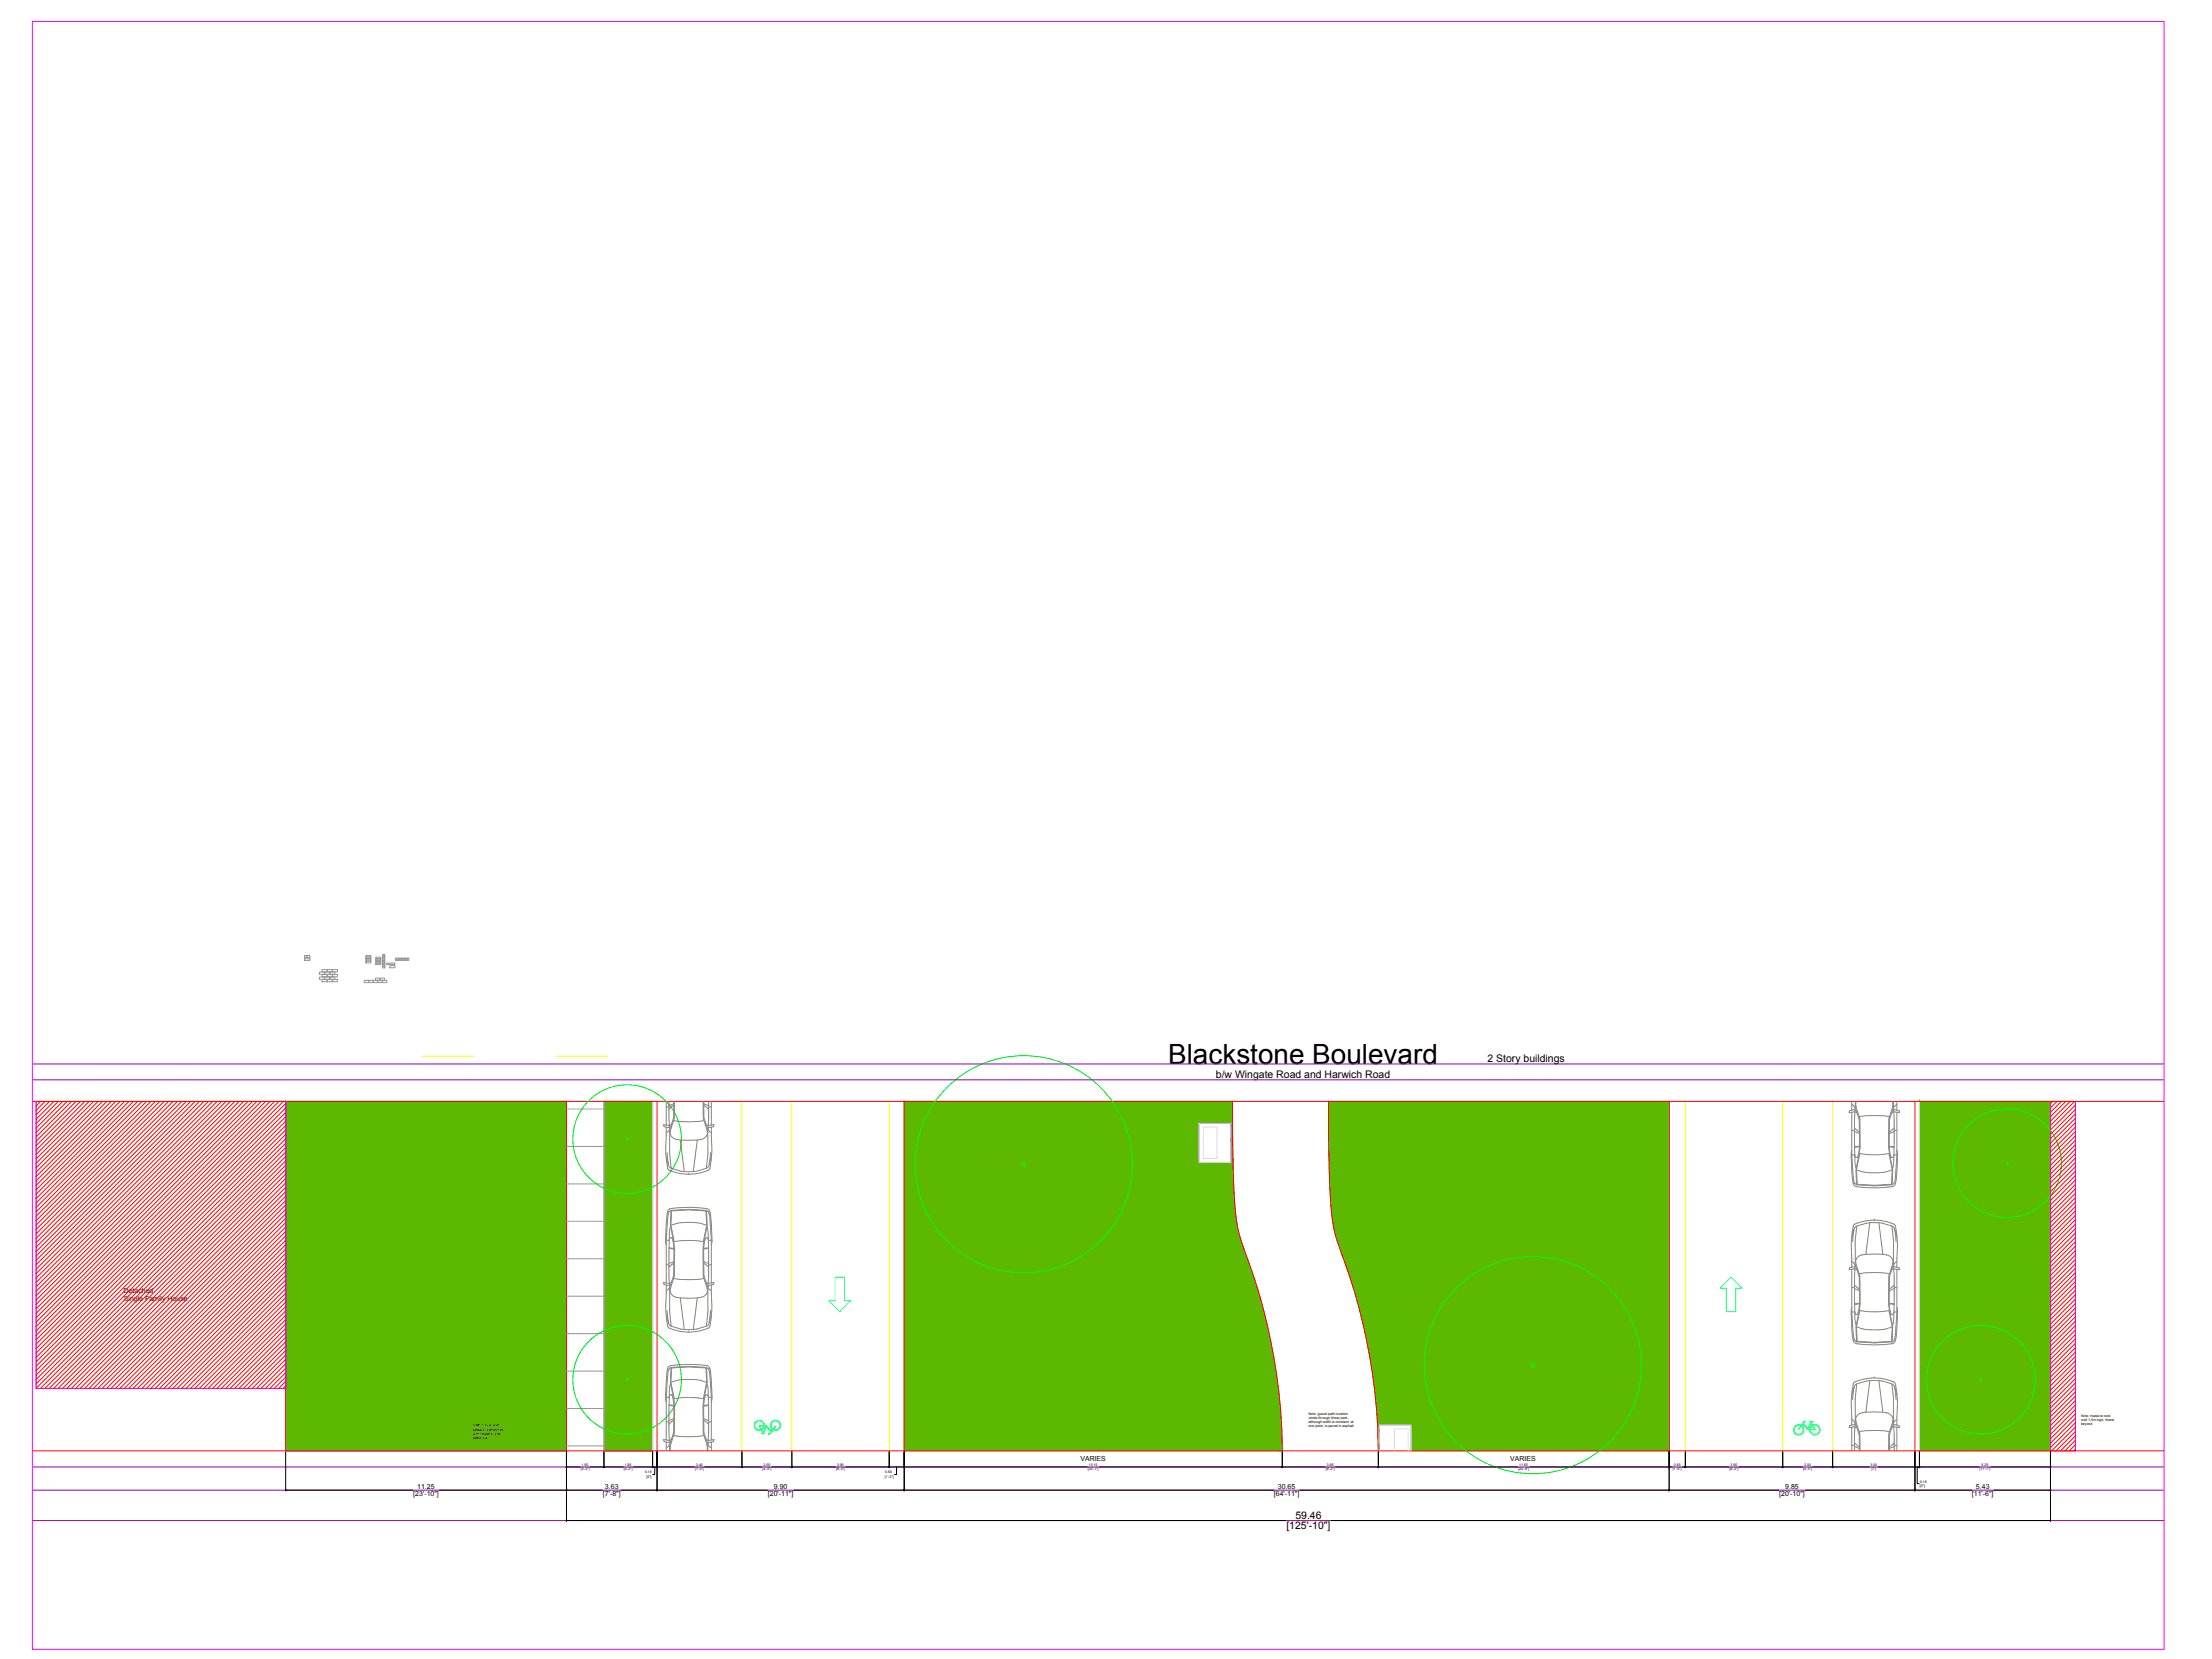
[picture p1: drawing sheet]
<svg xmlns="http://www.w3.org/2000/svg" width="1219mm" height="914mm" viewBox="0 0 1219 914" stroke-linecap="round" stroke-linejoin="round" font-family="sans-serif">
<defs><g id="words">
<text font-size="15.4" x="644" y="586">Blackstone Boulevard</text>
<g font-size="5.8">
<text x="820" y="585">2 Story buildings</text>
<text x="670" y="594">b/w Wingate Road and Harwich Road</text>
<text x="714" y="837">59.46</text>
<text x="709" y="843">[125'-10&quot;]</text>
</g>
<g font-size="3.8">
<text x="68" y="713">Detached</text>
<text x="68" y="717">Single Family House</text>
<text x="595" y="805">VARIES</text>
<text x="832" y="805">VARIES</text>
<text x="230" y="821">11.25</text>
<text x="333" y="821">3.63</text>
<text x="427" y="821">9.90</text>
<text x="704" y="821">30.65</text>
<text x="984" y="821">9.85</text>
<text x="1089" y="821">5.43</text>
<text x="228" y="825">[23'-10&quot;]</text>
<text x="332" y="825">[7'-8&quot;]</text>
<text x="423" y="825">[20'-11&quot;]</text>
<text x="702" y="825">[64'-11&quot;]</text>
<text x="981" y="825">[20'-10&quot;]</text>
<text x="1087" y="825">[11'-6&quot;]</text>
</g>
<g font-size="1.9">
<text x="721" y="780">Note: gravel path location</text>
<text x="721" y="784">although width is constant; at</text>
<text x="721" y="782">winds through linear park,</text>
<text x="1147" y="781">Note: massive rock</text>
<text x="1147" y="786">beyond</text>
<text x="1147" y="783">wall 1.5m high, forest</text>
<text x="261" y="786">Note: typical lawn</text>
<text x="261" y="788">setback, sometimes</text>
<text x="261" y="791">with hedge or short</text>
<text x="721" y="787">one point, is paved in asphalt</text>
<text x="261" y="793">stone wall</text>
<text x="321" y="808">1.50</text>
<text x="344" y="808">1.95</text>
<text x="384" y="808">3.40</text>
<text x="421" y="808">2.00</text>
<text x="461" y="808">3.90</text>
<text x="600" y="808">15.15</text>
<text x="731" y="808">3.85</text>
<text x="837" y="808">11.65</text>
<text x="923" y="808">0.65</text>
<text x="954" y="808">3.90</text>
<text x="994" y="808">2.00</text>
<text x="1031" y="808">3.30</text>
<text x="1092" y="808">5.25</text>
<text x="320" y="810">[3'-2&quot;]</text>
<text x="344" y="810">[4'-2&quot;]</text>
<text x="356" y="812">0.18</text>
<text x="356" y="814">[5&quot;]</text>
<text x="383" y="810">[7'-2&quot;]</text>
<text x="420" y="810">[4'-3&quot;]</text>
<text x="461" y="810">[8'-3&quot;]</text>
<text x="488" y="814">[1'-3&quot;]</text>
<text x="488" y="812">0.60</text>
<text x="600" y="810">[32'-1&quot;]</text>
<text x="731" y="810">[8'-2&quot;]</text>
<text x="837" y="810">[24'-8&quot;]</text>
<text x="922" y="810">[1'-5&quot;]</text>
<text x="953" y="810">[8'-3&quot;]</text>
<text x="994" y="810">[4'-3&quot;]</text>
<text x="1032" y="810">[7']</text>
<text x="1091" y="810">[11'-1&quot;]</text>
<text x="1058" y="820">[5&quot;]</text>
<text x="1058" y="817">0.18</text>
</g>
</g></defs>
<!-- layer: Hatch and Paving -->
<g fill="#5cb800" stroke="#5cb800" stroke-width=".55">
<path d="M498 607l181 12v-12zM498 607l181 12h-181z"/>
<path d="M732 607l188 20v-20zM732 607l188 20h-188z"/>
<path d="M679 619v8v-8zM679 619v8z"/>
<path d="M679 627l1 14-1-14zM679 627l1 14h-1z"/>
<path d="M498 619l163 22v-22zM498 619l163 22h-163z"/>
<path d="M732 627l188 16v-16zM732 627l188 16h-187z"/>
<path d="M498 641l182 2v-2zM498 641l182 2h-182z"/>
<path d="M733 643l187 13v-13zM733 643l187 13h-187z"/>
<path d="M498 643l182 13v-13zM498 643l182 13h-182z"/>
<path d="M733 656l187 9v-9zM733 656l187 9h-186z"/>
<path d="M498 656l183 9-1-9zM498 656l183 9h-183z"/>
<path d="M734 665l186 7v-7zM734 665l186 7h-186z"/>
<path d="M498 665l183 7v-7zM498 665l183 7h-183z"/>
<path d="M734 672l186 5v-5zM734 672l186 5h-185z"/>
<path d="M498 672l184 5-1-5zM498 672l184 5h-184z"/>
<path d="M735 677l185 4v-4zM735 677l185 4h-184z"/>
<path d="M498 677l185 4-1-4zM498 677l185 4h-185z"/>
<path d="M736 681l184 4v-4zM736 681l184 4h-183z"/>
<path d="M498 681l186 4-1-4zM498 681l186 4h-186z"/>
<path d="M737 685l183 3v-3zM737 685l183 3h-181z"/>
<path d="M498 685l188 3-2-3zM498 685l188 3h-188z"/>
<path d="M739 688l181 4v-4zM739 688l181 4h-180z"/>
<path d="M498 688l189 4-1-4zM498 688l189 4h-189z"/>
<path d="M740 692l180 4v-4zM740 692l180 4h-179z"/>
<path d="M498 692l190 4-1-4zM498 692l190 4h-190z"/>
<path d="M741 696l179 4v-4zM741 696l179 4h-177z"/>
<path d="M498 696l192 4-2-4zM498 696l192 4h-192z"/>
<path d="M743 700l177 5v-5zM743 700l177 5h-176z"/>
<path d="M498 700l194 5-2-5zM498 700l194 5h-194z"/>
<path d="M744 705l176 6v-6zM744 705l176 6h-174z"/>
<path d="M498 705l195 6-1-6zM498 705l195 6h-195z"/>
<path d="M746 711l174 5v-5zM746 711l174 5h-172z"/>
<path d="M498 711l197 5-2-5zM498 711l197 5h-197z"/>
<path d="M748 716l172 7v-7zM748 716l172 7h-170z"/>
<path d="M498 716l199 7-2-7zM498 716l199 7h-199z"/>
<path d="M750 723l170 8v-8zM750 723l170 8h-169z"/>
<path d="M498 723l201 8-2-8zM498 723l201 8h-201z"/>
<path d="M751 731l169 8v-8zM751 731l169 8h-167z"/>
<path d="M498 731l202 8-1-8zM498 731l202 8h-202z"/>
<path d="M753 739l167 9v-9zM753 739l167 9h-165z"/>
<path d="M498 739l204 9-2-9zM498 739l204 9h-204z"/>
<path d="M755 748l165 9v-9zM755 748l165 9h-164z"/>
<path d="M498 748l206 9-2-9zM498 748l206 9h-206z"/>
<path d="M756 757l164 10v-10zM756 757l164 10h-162z"/>
<path d="M498 757l207 10-1-10zM498 757l207 10h-207z"/>
<path d="M758 767l162 11v-11zM758 767l162 11h-161z"/>
<path d="M498 767l208 11-1-11zM498 767l208 11h-208z"/>
<path d="M759 778l161 7v-7zM759 778l161 7h-161z"/>
<path d="M759 785l1 3v-3zM759 785l1 3h-1z"/>
<path d="M498 778l209 10-1-10zM498 778l209 10h-209z"/>
<path d="M1058 607l72 193v-193zM1058 607l72 193h-72z"/>
<path d="M778 785l142 15v-15zM778 785l142 15h-142z"/>
<path d="M759 788l1 12v-12zM759 788l1 12z"/>
<path d="M498 788l209 12v-12zM498 788l209 12h-209z"/>
<path d="M333 607l27 193v-193zM333 607l27 193h-27z"/>
<path d="M157 607l155 193v-193zM157 607l155 193h-155z"/>
</g>
<!-- layer: HIDDEN -->
<path d="M18 586h1175M18 595h1175M20 607h137v158h-137zM157 607h155v193h-155zM333 607h27v193h-27zM1130 607h14v193h-14zM18 809h1175M18 821h1175M18 838h1175" fill="none" stroke="#8a00b8" stroke-width=".55"/>
<!-- layer: Edge -->
<path d="M18 607h1175M312 607v193M362 607v193M498 607v193M679 607v20a331 331 0 0 0 3 50l1 4a338 338 0 0 1 24 119M732 607v20a331 331 0 0 0 3 50l1 4a338 338 0 0 1 24 119M920 607v193M1055 607v193M157 765v35M18 800h1175" fill="none" stroke="#f00" stroke-width=".55"/>
<!-- layer: Details -->
<path d="M333 607v193M360 607v193M661 619h18v22h-18zM1058 607v193M663 621h8v18h-8zM760 800v-15h18v15M769 800v-12h7v12" fill="none" stroke="#dcdcdc" stroke-width=".55"/>
<!-- layer: Lane Stripes -->
<path d="M233 582h28M307 582h28M409 607v193M436 607v193M490 607v193M929 607v193M983 607v193M1010 607v193" fill="none" stroke="#ff0" stroke-width=".55"/>
<!-- layer: Poche -->
<path d="M18 12h1175v897h-1175zM20 607v158h137v-158M1130 607v193M1144 607v193" fill="none" stroke="#f0f" stroke-width=".55"/>
<!-- layer: Hatch and Paving -->
<g fill="none" stroke="#989898" stroke-width=".55">
<path d="M168 527h1v1h-1M168 527h3v2h-3zM168 528h3v1h-3zM171 527h-2v1h2M176 536h3v1h-3zM176 539h3v1h-3zM178 534h2v2h-2zM178 537h2v1h-2zM178 540h2v1h-2zM179 536h3v1h-3zM179 539h3v1h-3zM180 534h3v2h-3z"/>
<path d="M180 537h3v1h-3zM180 540h3v1h-3zM182 536h3v1h-3zM182 539h3v1h-3zM183 534h3v2h-3zM183 537h3v1h-3zM183 540h3v1h-3zM202 527h2h-2zM202 527h2v1h-2zM202 528h2v1h-2zM202 529h2v1h-2zM202 530h2v1h-2z"/>
<path d="M207 539h2v1h-2zM207 528h3h-3zM207 528h3v1h-3zM207 529h3v1h-3zM207 530h3v1h-3zM207 531h3v1h-3zM209 539h3v1h-3zM211 526h1v1h-1zM211 527h1v1h-1zM211 528h1v1h-1zM211 529h1h-1zM211 529h1v1h-1z"/>
<path d="M211 530h1v1h-1zM211 531h1v1h-1zM211 532h1v1h-1zM211 533h1h-1zM213 531h1v1h-1zM215 532h3v1h-3zM215 531h3v1h-3zM218 528h1v1h-1zM219 528h1v1h-1zM220 528v1zM220 528h1v1h-1zM221 528h1v1h-1z"/>
<path d="M222 528h1v1h-1zM223 528h1v1h-1zM224 528v1zM224 528h1v1h-1zM201 540h2v2h-2zM203 540h3v2h-3zM206 540h2v2h-2zM208 540h3v2h-3zM211 540h2v2h-2zM312 611h21M312 632h21M312 653h21"/>
<path d="M312 673h21M312 694h21M312 714h21M312 735h21M312 756h21M312 776h21M312 797h21"/>
</g>
<!-- layer: Cars -->
<g fill="none" stroke="#0ff" stroke-width=".55">
<path d="M460 704h5v13h4l-6 6-6-6h3zM948 710l6-6 6 6h-3v13h-6v-13zM418 786h4l3 3 2-3h1l-3 4-2 1 2-2-3-2-1 3h1h-3h2zM419 786l2 3 1-3M419 786h3M419 788a2.4 2.4 0 0 1-3-2 2.4 2.4 0 0 1 2-3 2.4 2.4 0 0 1 3 2 2.9 2.9 0 0 0-3-2 2.9 2.9 0 0 0-2 3 2.9 2.9 0 0 0 3 2M421 786l-1 2zM422 786h.1M426 783a2.9 2.9 0 0 1 4 2 2.9 2.9 0 0 1-4 3h1a2.4 2.4 0 0 0 3-3 2.4 2.4 0 0 0-4-2 2.4 2.4 0 0 0 0 4v1a2.9 2.9 0 0 1 0-5zM992 786a2.4 2.4 0 0 0-3 2 2.4 2.4 0 0 0 3 2 2.4 2.4 0 0 0 1-4 2.9 2.9 0 0 1 0 5 2.9 2.9 0 0 1-5-3 2.9 2.9 0 0 1 4-3v1M994 784l2-1-2 2 3 2 1-3-1-1h2l-1 1 3 4h-4l-3-3-2 3h-1zM997 787l3 1-2-3-1 3"/>
<path d="M998 786h1l-1 1zM999 785a2.9 2.9 0 0 1 4 2 2.9 2.9 0 0 1-2 4 2.9 2.9 0 0 1-4-3h1a2.4 2.4 0 0 0 3 3 2.4 2.4 0 0 0 2-3 2.4 2.4 0 0 0-3-2v-1"/>
</g>
<!-- layer: Trees -->
<g fill="none" stroke="#0f0" stroke-width=".55">
<circle cx="346" cy="628" r="30"/>
<circle cx="346" cy="628" r=".5"/>
<circle cx="564" cy="642" r="60"/>
<circle cx="564" cy="642" r="1.1"/>
<circle cx="1106" cy="641" r="30"/>
<circle cx="1106" cy="641" r=".5"/>
<circle cx="845" cy="752" r="60"/>
<circle cx="845" cy="752" r="1.1"/>
<circle cx="346" cy="760" r="30"/>
<circle cx="346" cy="760" r=".5"/>
<circle cx="1092" cy="760" r="30"/>
<circle cx="1092" cy="760" r=".5"/>
</g>
<!-- layer: HIDDEN -->
<g fill="none" stroke="#808080" stroke-width=".55">
<path d="M367 610h2M367 607v13M369 607v29l1 8-2-2M370 620h-1h-3v1l3 1M371 618h9h8l2 7a4 4 0 0 1-4 3l-6 1-7-1a4 4 0 0 1-4-3zM371 609l-2 2M371 607a24 24 0 0 1-3 17h-1M371 608l-2 2M372 607l-1 11M388 607v11M388 607a24 24 0 0 0 3 17h1M388 609l3 2"/>
<path d="M388 608l3 2M389 620h1h4l-1 1-3 1M391 607l-1 29-1 8M392 607v13M392 610h-1M1021 609l1 2 3 6v15l-1 6h-1l-1-1h-1M1021 607v5M1021 613v24M1022 611l-2 1-1 1h3h1M1023 607l-1 23a38 38 0 0 0 1 14v9M1023 607v2l2 7M1025 616a67 67 0 0 1-2 28"/>
<path d="M1041 616a69 69 0 0 0 2 29v8M1043 607v2l-2 7-8-1-8 1M1044 607v23a38 38 0 0 1-1 14M1044 611l3 1v1h-3h-1M1046 609l-2 2-2 6-1 15 2 6 1-1h2M1046 607v5M1046 613v24M367 638l1 4M367 621v15l1 8M368 635v7M375 628l2 18M384 628l-2 18"/>
<path d="M392 635l-1 7M392 621v15l-1 8M392 638l-2 6-6 2h-8l-6-2M1021 634l-1 2a49 49 0 0 0 2 17v1a51 51 0 0 0 22-1h1a48 48 0 0 0 1-17v-2M1021 637l1 13 1 3M1022 622l3 2M1022 624l3 1M1022 623h-1M1025 632h-3M1025 636h8h8l2 9v8h-10h-9l-1-8zM1041 632h3M1044 623h2"/>
<path d="M1044 622l-3 2M1044 624l-3 1M1046 637l-1 13-1 2-1 1M368 644a25 25 0 0 0 22 1M380 647h.1M391 644l-1 1M1022 652l1 1M1023 645a31 31 0 0 0 20 0M1023 653l10 1 10-1M369 668l-1 2-1 14M370 676a68 68 0 0 1 1 29M370 675a31 31 0 0 1 20 0"/>
<path d="M370 667v9a148 148 0 0 0-1 36v11l1 8-2-2M370 667h10h9M370 667l-1 1M370 666l-2 1a12 12 0 0 0-1 7v12M370 666l10-1 9 1M370 667h10h9l1 8-2 9h-8h-8l-2-9zM389 667l2 1M389 667l1 8a69 69 0 0 0-2 30M389 666l2 1a49 49 0 0 1 1 17v2M390 676a142 142 0 0 1 0 34v13l-1 8M391 668l1 16M1022 678l1-2v8l-1 33a38 38 0 0 0 1 13v10"/>
<path d="M1022 678l-1 6M1022 678l-1 4M1023 676l7-2h7l7 2 2 6M1031 674l-3 17M1033 673h.1M1036 674l2 17M1043 676a417 417 0 0 1 1 54h-1M1044 678l1 6M367 697h2M367 684h2l1-2 1 6v15l-2 7-2 1M367 684v23M369 688h2"/>
<path d="M371 696l-2 2M371 695l-2 2M388 696l3 3M388 695l3 2M391 688h-3M392 684h-2v-2h-1l-1 6v15l2 7 2 1M392 684v23M392 697h-1M1020 699l-1 1 3-1 1 1M1021 695l1 2 3 6v16l-1 5-1 1-1-2h-1M1021 698l-1-14 2-9a24 24 0 0 1 23 0l1 9v14M1021 700v23"/>
<path d="M1022 698l-2 1M1024 693l1-1a26 26 0 0 1 15 0l3 1v2l-2 7-8-1-8 1-2-7zM1044 698l3 1M1046 695l-2 2-2 6-1 16 2 5v1l1-2h2M1046 700v23M1047 699v1l-3-1-1 1M367 708v15l1 8a25 25 0 0 0 22 1M370 707h-1h-3v1l3 1M371 705h9h8l2 7a4 4 0 0 1-4 3l-6 1-7-1a4 4 0 0 1-4-3zM375 715l2 18M384 715l-2 18M389 707h1h4l-1 1-3 1"/>
<path d="M392 708v19l-1 4-1 1M1022 708l3 3M1022 710l3 1M1022 709l-1 1M1025 702a67 67 0 0 1-2 28M1025 718l-3 1M1025 719h-3M1041 719h3M1041 718l3 1M1041 702a69 69 0 0 0 2 29v9M1044 709l2 1M1044 708l-3 3"/>
<path d="M1044 710l-3 1M367 725l1 4M368 722v7M380 734h.1M392 722l-1 7M392 725l-2 6-6 2h-8l-6-2M1021 721l-1 2a48 48 0 0 0 2 16v1a51 51 0 0 0 22 0l1-1a47 47 0 0 0 1-16v-2M1021 723l1 14 1 2M1022 739l1 1M1023 731a30 30 0 0 0 20 0M1023 740h10h10M1025 722l8 1 8-1 2 9v8l-10 1-9-1-1-8z"/>
<path d="M1044 738l-1 2M1046 723l-2 15M369 754l-1 2-1 14M370 754v9a148 148 0 0 0-1 35v2M370 754l10-1 9 1M370 754h-1M370 753l-2 1a12 12 0 0 0-1 7v12M370 753a57 57 0 0 1 21 0v1a48 48 0 0 1 1 17v2M370 754l10-1 9 1 1 8-2 9-8-1-8 1-2-9zM389 754l2 1M389 754l1 8a69 69 0 0 0-2 29M391 755l1 15"/>
<path d="M1033 760h.1M367 770h2l1-1 1 6v15l-2 6-2 2M367 770v24M369 775h2M369 774l2 1M370 763a68 68 0 0 1 1 28M370 762a31 31 0 0 1 20 0M390 763a142 142 0 0 1 0 33v4M391 774l-3 1M391 775h-3M392 770h-2v-1h-1l-1 6v15l2 6 2 2M392 770v24"/>
<path d="M1022 765l1-2v8l-1 29M1022 765l-1 6M1022 765l-1 4M1023 763l7-2h7l7 2 2 6M1024 780l1-1a26 26 0 0 1 15 0l3 1v2l-2 7-8-1-8 1-2-7zM1031 761l-3 17M1036 761l2 17M1043 763l1 8v29M1044 765l1 6M367 783l2 1M367 795v5M367 800h.1"/>
<path d="M370 793l-1 1-3-1v2h3M371 791l9 1 8-1 2 7-1 2M371 791l-2 7 1 2M371 783l-2 2M371 782l-2 1M388 783l3 2M388 782l3 1M389 793l1 1 4-1-1 2h-3M392 795v5M392 783l-1 1M1021 782l1 1a24 24 0 0 1 3 17M1021 786l-1-15 2-9a24 24 0 0 1 23 0l1 9v15"/>
<path d="M1021 787v13M1022 795l3 3M1022 797l3 1M1022 796l-1 1M1022 785l-2 1-1 1 3-1 1 1M1025 789v11M1041 789v11M1044 785l3 1v1l-3-1-1 1M1044 796l2 1M1044 795l-3 3M1044 797l-3 1M1046 782l-1 1a24 24 0 0 0-4 17"/>
<path d="M1046 787v13"/>
</g>
<!-- layer: Text -->
<g fill="none" stroke="#000" stroke-width=".55">
<path d="M157 800v22M312 800v38M312 809h8M325 809h18M333 800v9M349 809h34M360 800v9M361 809v4h-1M362 800v22M388 809h32M409 800v9M426 809h34"/>
<path d="M436 800v9M466 809h133M490 800v9M494 809v4h-1M498 800v22M606 809h124M707 800v9M736 809h100M760 800v9M843 809h79M920 800v22M927 809h26"/>
<path d="M929 800v9M959 809h34M983 800v9M999 809h31M1010 800v9M1035 809h56M1055 800v22M1057 809v9h1M1058 800v9M1097 809h33M1130 800v38M157 821h71"/>
<path d="M242 821h90M312 838h397M342 821h81M437 821h265M716 821h264M734 838h396M995 821h92M1099 821h31"/>
</g>
<!-- layer: 0 -->
<g fill="#000" stroke="#000" stroke-width=".55">
<path d="M312 808v1zM312 808v1z"/>
<path d="M333 809v-1zM333 808v1z"/>
<path d="M333 808v1zM333 808v1z"/>
<path d="M359 809l1-1zM360 808v1z"/>
<path d="M360 808v1zM360 808l-1 1z"/>
<path d="M362 809v-1zM362 808v1z"/>
<path d="M362 808v1zM362 809v-1z"/>
<path d="M409 809v-1zM409 808v1z"/>
<path d="M409 808v1zM409 809v-1z"/>
<path d="M437 808l-1 1zM437 808l-1 1z"/>
<path d="M437 808l-1 1zM437 808l-1 1z"/>
<path d="M490 808v1zM490 808v1z"/>
<path d="M490 808v1zM490 808v1z"/>
<path d="M499 808l-1 1zM499 808l-1 1z"/>
<path d="M499 808l-1 1zM499 808l-1 1z"/>
<path d="M707 808v1zM707 808v1z"/>
<path d="M707 808v1zM707 808v1z"/>
<path d="M760 808v1zM760 808v1z"/>
<path d="M760 808v1zM760 808v1z"/>
<path d="M920 809v-1zM920 808v1z"/>
<path d="M920 808v1zM920 808v1z"/>
<path d="M929 808v1zM929 808v1z"/>
<path d="M929 808v1zM929 808v1z"/>
<path d="M982 809l1-1zM983 808l-1 1z"/>
<path d="M983 808l-1 1zM983 808l-1 1z"/>
<path d="M1010 808v1zM1010 808v1z"/>
<path d="M1010 808v1zM1010 808v1z"/>
<path d="M1056 808l-1 1zM1056 808l-1 1z"/>
<path d="M1056 808l-1 1zM1056 808l-1 1z"/>
<path d="M1058 808v1zM1058 808v1z"/>
<path d="M1058 808v1zM1058 808v1z"/>
<path d="M1130 808v1zM1130 808v1z"/>
<path d="M158 821l-1 1zM158 821l-1 1z"/>
<path d="M312 822v-1zM312 821v1z"/>
<path d="M312 821v1zM312 821v1z"/>
<path d="M362 822v-1zM362 821v1z"/>
<path d="M362 821v1zM362 821v1z"/>
<path d="M499 821l-1 1zM499 821l-1 1z"/>
<path d="M499 821l-1 1zM499 821l-1 1z"/>
<path d="M920 822v-1zM920 821v1z"/>
<path d="M920 821v1zM920 821v1z"/>
<path d="M1056 821l-1 1zM1056 821l-1 1z"/>
<path d="M1056 821l-1 1zM1056 821l-1 1z"/>
<path d="M1130 821v1zM1130 821v1z"/>
</g>
<!-- layer: HIDDEN -->
<g fill="none" stroke="#f00" stroke-width=".55">
<path d="M1131 607l-1 1M1134 607l-4 4M1136 607l-6 6M1139 607l-9 8M1141 607l-11 11M1143 607l-13 13M1144 609l-14 14M1144 611l-14 14M1144 614l-14 14M1144 616l-14 14M1144 619l-14 14M1144 621l-14 14"/>
<path d="M1144 624l-14 13M1144 626l-14 14M1144 628l-14 14M1144 631l-14 14M1144 633l-14 14M1144 636l-14 14M1144 638l-14 14M1144 641l-14 13M1144 643l-14 14M1144 646l-14 13M1144 648l-14 14M1144 650l-14 14"/>
<path d="M1144 653l-14 14M1144 655l-14 14M1144 658l-14 13M1144 660l-14 14M1144 663l-14 13M1144 665l-14 14M1144 667l-14 14M1144 670l-14 14M1144 672l-14 14M1144 675l-14 13M1144 677l-14 14M1144 680l-14 13"/>
<path d="M1144 682l-14 14M1144 684l-14 14M1144 687l-14 14M1144 689l-14 14M1144 692l-14 13M1144 694l-14 14M1144 697l-14 13M1144 699l-14 14M1144 701l-14 14M1144 704l-14 14M1144 706l-14 14M1144 709l-14 13"/>
<path d="M1144 711l-14 14M1144 714l-14 13M1144 716l-14 14M1144 718l-14 14M1144 721l-14 14M1144 723l-14 14M1144 726l-14 14M1144 728l-14 14M1144 731l-14 13M1144 733l-14 14M1144 735l-14 14M1144 738l-14 14"/>
<path d="M1144 740l-14 14M1144 743l-14 14M1144 745l-14 14M1144 748l-14 13M1144 750l-14 14M1144 753l-14 13M1144 755l-14 14M1144 757l-14 14M1144 760l-14 14M1144 762l-14 14M1144 765l-14 13M1144 767l-14 14"/>
<path d="M1144 770l-14 13M1144 772l-14 14M1144 774l-14 14M1144 777l-14 14M1144 779l-14 14M1144 782l-14 13M1144 784l-14 14M1144 787l-13 13M1144 789l-11 11M1144 791l-8 9M1144 794l-6 6M1144 796l-3 4"/>
<path d="M1144 799l-1 1"/>
</g>
<!-- layer: Hatch and Paving -->
<g fill="none" stroke="#f00" stroke-width=".55">
<path d="M20 607h.1M22 607l-2 3M25 607l-5 5M27 607l-7 7M30 607l-10 10M32 607l-12 12M35 607l-15 15M37 607l-17 17M39 607l-19 20M42 607l-22 22M44 607l-24 24M47 607l-27 27"/>
<path d="M49 607l-29 29M52 607l-32 32M54 607l-34 34M56 607l-36 37M59 607l-39 39M61 607l-41 41M64 607l-44 44M66 607l-46 46M69 607l-49 49M71 607l-51 51M73 607l-53 54M76 607l-56 56"/>
<path d="M78 607l-58 59M81 607l-61 61M83 607l-63 63M86 607l-66 66M88 607l-68 68M91 607l-71 71M93 607l-73 73M95 607l-75 76M98 607l-78 78M100 607l-80 80M103 607l-83 83M105 607l-85 85"/>
<path d="M108 607l-88 88M110 607l-90 90M112 607l-92 93M115 607l-95 95M117 607l-97 97M120 607l-100 100M122 607l-102 102M125 607l-105 105M127 607l-107 107M129 607l-109 110M132 607l-112 112M134 607l-114 114"/>
<path d="M137 607l-117 117M139 607l-119 119M142 607l-122 122M144 607l-124 124M146 607l-126 127M149 607l-129 129M151 607l-131 131M154 607l-134 134M156 607l-136 136M157 608l-137 138M157 611l-137 137M157 613l-137 138"/>
<path d="M157 615l-137 138M157 618l-137 137M157 620l-137 138M157 623l-137 137M157 625l-137 138M157 628l-137 137M157 630l-135 135M157 633l-132 132M157 635l-130 130M157 637l-127 128M157 640l-125 125M157 642l-123 123"/>
<path d="M157 645l-120 120M157 647l-118 118M157 650l-115 115M157 652l-113 113M157 654l-110 111M157 657l-108 108M157 659l-106 106M157 662l-103 103M157 664l-101 101M157 667l-98 98M157 669l-96 96M157 671l-93 94"/>
<path d="M157 674l-91 91M157 676l-89 89M157 679l-86 86M157 681l-84 84M157 684l-81 81M157 686l-79 79M157 688l-76 77M157 691l-74 74M157 693l-71 72M157 696l-69 69M157 698l-67 67M157 701l-64 64"/>
<path d="M157 703l-62 62M157 705l-59 60M157 708l-57 57M157 710l-54 55M157 713l-52 52M157 715l-50 50M157 718l-47 47M157 720l-45 45M157 722l-42 43M157 725l-40 40M157 727l-37 38M157 730l-35 35"/>
<path d="M157 732l-33 33M157 735l-30 30M157 737l-28 28M157 740l-25 25M157 742l-23 23M157 744l-20 21M157 747l-18 18M157 749l-16 16M157 752l-13 13M157 754l-11 11M157 757l-8 8M157 759l-6 6"/>
<path d="M157 761l-3 4M157 764l-1 1"/>
</g>
<use href="#words"/>
</svg>
